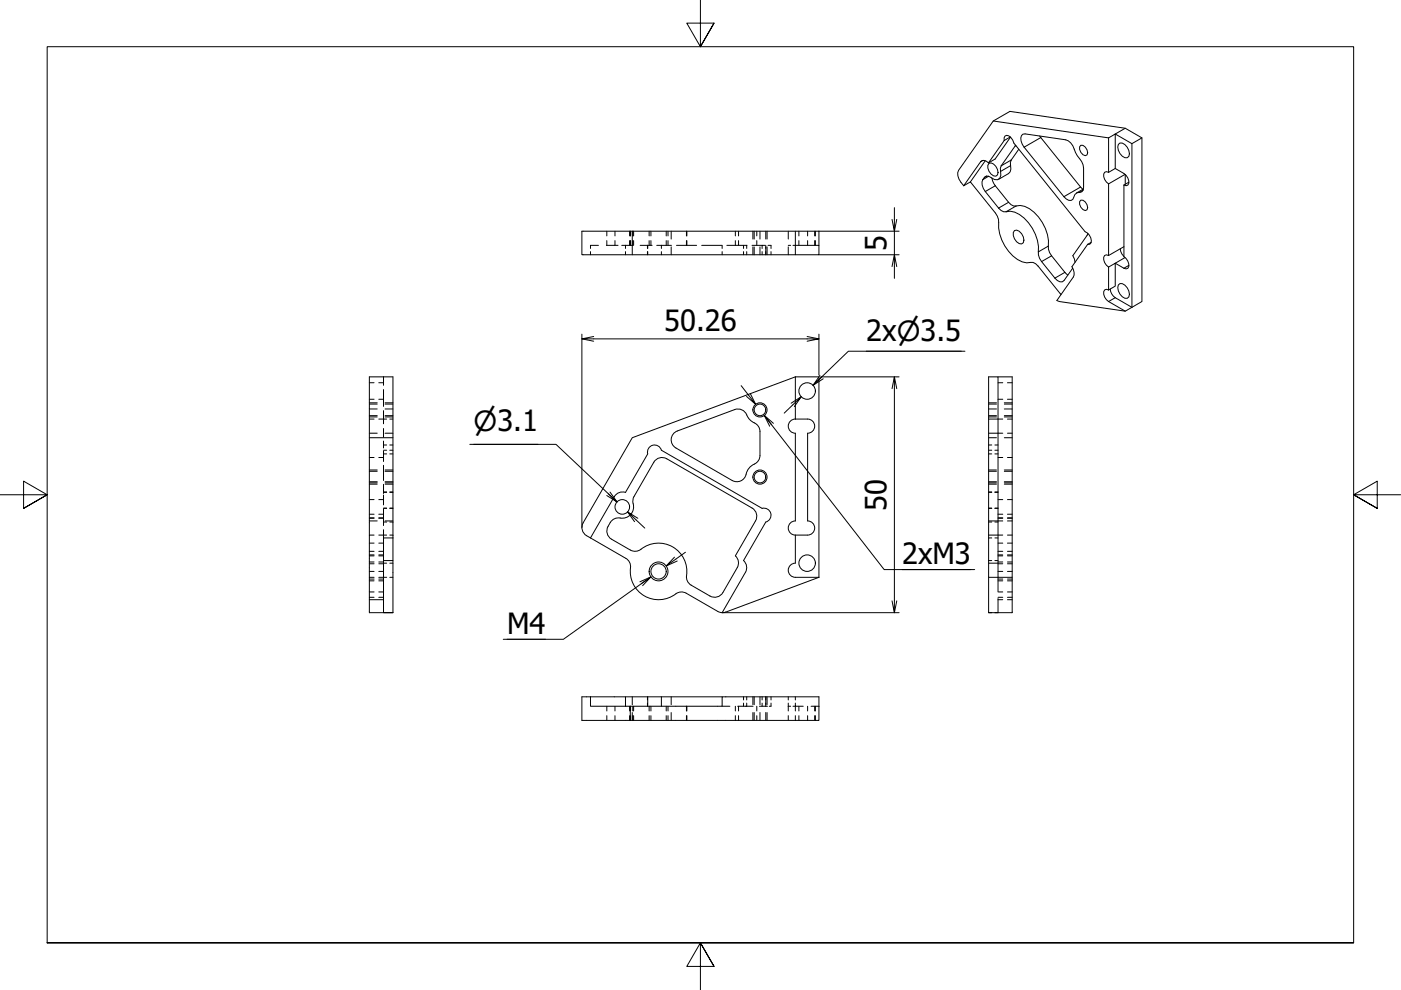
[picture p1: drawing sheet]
<svg xmlns="http://www.w3.org/2000/svg" width="297mm" height="210mm" viewBox="0 0 297 210" stroke-linecap="round" stroke-linejoin="round" font-family="sans-serif">
<defs><g id="words">
<g font-size="6.2">
<text x="187.9" y="53.2" transform="rotate(-90 187.9 53.2)">5</text>
<text x="140.8" y="70.2">50.26</text>
<text x="183.7" y="72.2">2x⌀3.5</text>
<text x="187.9" y="108.3" transform="rotate(-90 187.9 108.3)">50</text>
<text x="191.3" y="119.5">2xM3</text>
<text x="107.5" y="134.4">M4</text>
</g>
<text font-size="5.9" x="100.4" y="91.4">⌀3.1</text>
</g></defs>
<!-- layer: Visible (ISO) -->
<g fill="none" stroke="#000" stroke-width=".21">
<path d="M204.3 39.4l1.4-.8 5.3 6.6a3.9 3.9 0 0 1 .7 3.1 9.1 9.1 0 0 0 5 7.2l1 .2a1.96 1.96 0 0 1 2.4 .7l4.9 6.1M208.9 34.1l-3.2 4.5M209.6 34.5a1.09 1.09 0 0 0-1.7-.2l-3.6 5.1M209.7 34.6a1.53 1.53 0 0 1 1.8 1.3l.1 .7-.1 .5-.4 .3a1.89 1.89 0 0 1-1.4-2.8zM210.3 37.8l.1 .5 .6 1.1 2.8 3.5a1.94 1.94 0 0 0 2.5 .7 7.5 7.5 0 0 1 5.3 4.9 8.9 8.9 0 0 1 .7 4.3l.7 1.4 3.4 4.1M210.6 25.7l3.5-2.1 24.5 3.6 3.5 2v34.7l-2.1 1.3M212.9 29.8v-.6l.2-.4a1.24 1.24 0 0 1 1.6 .9l.3 .6 15.1 18.8a2.1 2.1 0 0 1 1.2 2.4l-.3 .3h-.4M212.9 29.8l-3.3 4.7M214.2 29l-1.3 .8M214.2 29.1l-3.2 4.6-1.4 .8M215.3 30.8l-3 4.4-.2 .5 .1 1.5-.2 .6-.5 .3h-.6l-1.3-.7a1.36 1.36 0 0 0-1.4 1.8l.7 1.4 2.8 3.5a1.94 1.94 0 0 0 2.5 .7 7.5 7.5 0 0 1 5.3 4.9 8.9 8.9 0 0 1 .7 4.4l.6 1.4 2.9 3.5 1 .8h.5l.4-.3 1.8-2.6M216 31.6l-1.6 2.3-.2 .5 .1 1.4-.1 .6-.4 .4-2.1 1.2"/>
<path d="M216.6 28.7l.3-.3h.4l8.6 1.2a2.77 2.77 0 0 1 1.9 2 7.4 7.4 0 0 0 1.5 2.7l.4 1.3-.1 4.7-.3 .4-1 .2-.4 .3-.4 1.1a1.29 1.29 0 0 1-1.9-.6l-8.5-10.5a2.5 2.5 0 0 1-.5-2.5zM220.4 28.8l9.2 11.3M229.2 30.8a1.48 1.48 0 0 1 1.3 2 1.2 1.2 0 0 1-1.6-1.1v-.6zM235 29.2l-24.4-3.5-7.4 10.4a2.42 2.42 0 0 0 .5 2.6l.6 .7M235 36.5l-.4-.1-.4 .1a1.81 1.81 0 0 0 .8 2.5M235 29.2l1.5-.8v7.3l-1.5 .8M235 29.2v7.3M235 39v15.2M236.5 35.7l1.8 1.1a1.97 1.97 0 0 1 .8 2.5l-.3 .1-.5-.2M237.1 30.6l.4-.3a2.22 2.22 0 0 1 1.8 2.9l-.3 .2a2.22 2.22 0 0 1-1.9-2.8zM238.3 39.2v15.2a1.97 1.97 0 0 1 .8 2.5l-.3 .1-.5-.1-1.8-1.1M238.5 37l-3.5 2"/>
<path d="M238.6 27.2l-2.1 1.2 3.5 2.1v34.7M238.6 37v2.1M239.4 38.6l-1.1 .6M242.1 29.2l-2.1 1.3M134.1 49v5M168.6 52h5v2h-5zM168.6 49v3M173.6 52v-3h-50.2v5h45.2M215.1 48.9a1.61 1.61 0 0 1 1.9 1.3l.1 .7-.1 .6-.4 .2a1.98 1.98 0 0 1-1.5-2.8zM229.2 42.4a1.48 1.48 0 0 1 1.3 2.1 1.2 1.2 0 0 1-1.6-1.2v-.5zM229.7 40.1l-1.5 .8M230.6 51.8l-3.3 4.8a2.17 2.17 0 0 1 .3 2.2l-3.5 4.9 .5 .2 14 2.1"/>
<path d="M230.7 49.5l-3.2 4.7 .4 1.4M231.4 51.4l-.8 .4M235 54.2l-.4-.2-.4 .2a1.81 1.81 0 0 0 .8 2.4M235 56.6l1.5-.8v4.9l-1.5 .8M235 56.6v4.9M237.5 52.7l.1 .6 .7 1.1M238.3 52.3l-3.3 1.9M168.6 79.9l-34.5 12.9-10.5 18.1a2 2 0 0 0 .8 2.7l8.3 4.8a2.38 2.38 0 0 1 .9 2.8 6.1 6.1 0 0 0 3.6 5.4 6.1 6.1 0 0 0 6.5-.9 1.99 1.99 0 0 1 1.8 .1l6.7 3.8 .9 .3M168.6 79.9h5v42.5M168.6 79.9v9M211.6 79.9h3v50h-5v-7.5M235 61.5l-.4-.2-.4 .2a1.81 1.81 0 0 0 .8 2.4l3.6 2.1 1.4-.8"/>
<path d="M235.4 61.3a2.37 2.37 0 0 0 1.1 1.8l3.5 2.1M237.1 60.4l.4-.3a2.22 2.22 0 0 1 1.8 2.9l-.3 .2a2.22 2.22 0 0 1-1.9-2.8zM78.3 92.8h5M159.9 89.7a2 2 0 0 1 1.2 1.8v5.1a2.02 2.02 0 0 1-1.2 1.8M159.9 89.7l-.8-.6-.6-.7a2.15 2.15 0 0 0-2.7-1.6l-12.2 4.6a2 2 0 0 0-1.3 1.7 2 2 0 0 0 1 1.9l11.9 6.9a2 2 0 0 0 3-1.4M159.9 98.4l-1.1 .9-.6 1.2M168.6 88.9a1.5 1.5 0 0 0-1.5 1.5 1.5 1.5 0 0 0 1.5 1.5v18.6a1.5 1.5 0 0 0-1.5 1.5 1.5 1.5 0 0 0 1.5 1.5M168.6 88.9h2.6a1.5 1.5 0 0 1 1.5 1.5 1.5 1.5 0 0 1-1.5 1.5v18.6a1.5 1.5 0 0 1 1.5 1.5 1.5 1.5 0 0 1-1.5 1.5h-2.6M209.6 88.9v24.6M209.6 88.9v-9h2v42.5M209.6 88.9h2M209.6 91.9h2"/>
<path d="M81.3 118.9h2v11M83.3 114.1h-2v15.8h2M83.3 118.9v-39h-5v50h5M125.2 114.1l5.1-8.8a2 2 0 0 1 2.3-.9l4.7-8.2a1.5 1.5 0 0 1 1.1-1.8 1.5 1.5 0 0 1 1.8 1.1l21.4 12.3a1.5 1.5 0 0 1 1.8 1 1.5 1.5 0 0 1-1 1.9l-4.8 8.2a2 2 0 0 1 .4 2.4l-4.9 8.6M168.6 113.5v5.9a1.5 1.5 0 0 0-1.5 1.5 1.5 1.5 0 0 0 1.5 1.5h5M209.6 113.5v8.9h2M209.6 113.5h2M209.6 110.5h2M209.6 119.4h2M78.3 127.2h3M156.3 120.3l-3 5.3a2.01 2.01 0 0 1-2.8 .8l-4-2.3a2.38 2.38 0 0 1-.9-2.9 6.1 6.1 0 0 0-3.6-5.5 6.1 6.1 0 0 0-6.5 1 2.02 2.02 0 0 1-1.9-.1l-3.9-2.3a2.01 2.01 0 0 1-.8-2.7 2.44 2.44 0 0 1 3.1-1.7 2.48 2.48 0 0 0 2.2-3.5l.2-1.1 4.2-7.3a2.01 2.01 0 0 1 2.8-.7l18.1 10.4a1.99 1.99 0 0 1 .7 2.7l-4.3 7.5a2 2 0 0 1 .4 2.4M173.6 122.4l-19.7 7.4-.8 .1"/>
<path d="M211.6 122.4h3M125.2 147.7v2h27.9v-2h20.5v5h-50.2v-5h9.2v2M132.6 147.7h20.5M133.6 149.7v3M137.3 147.7v2M140.2 147.7v2"/>
<circle cx="161.1" cy="86.9" r="1.23"/>
<circle cx="171.1" cy="82.9" r="1.75"/>
<circle cx="131.9" cy="107.5" r="1.55"/>
<circle cx="161.1" cy="101.2" r="1.23"/>
<circle cx="171.1" cy="119.4" r="1.75"/>
<circle cx="139.6" cy="121.2" r="1.62"/>
</g>
<!-- layer: Visible Narrow (ISO) -->
<g fill="none" stroke="#000" stroke-width=".21">
<path d="M208.4 34l-.5 .3M209.2 37.3l-.5 .3M209.6 37.4l-1.2 .7M211 39.4l-2.1 1.2M214.3 35.1l-2.2 1.2M214.4 33.9l-2.1 1.3M215.4 30.9h-.2M220.7 29.2l-3.6 2M229.1 39.7l-3.5 2M213.8 42.9l-2.1 1.2M215.4 43.7l-2.1 1.2M222.3 52.2l-2.2 1.2"/>
<path d="M223 54.2l-2.2 1.3M225.8 57.7l-2.1 1.3M229.6 40.4l-.7 .4M238.5 54.6l-2 1.2M239.4 56.3l-1.1 .6M236.5 63.1l-1.5 .8"/>
<circle cx="161.1" cy="86.9" r="1.5"/>
<circle cx="161.1" cy="101.2" r="1.5"/>
<circle cx="139.6" cy="121.2" r="2"/>
</g>
<!-- layer: Hidden (ISO) -->
<g fill="none" stroke="#000" stroke-width=".21">
<path d="M125.2 53.3v.7M126.9 52h-1.7v.7M128.6 52h2.4M128.7 49v1M128.7 51v1M130.4 49v1M130.4 51v1M132.6 52v.7M132.6 53.3v.7M133.5 49v1M133.5 51v1M133.6 49v1"/>
<path d="M133.6 51v1M133.7 49v1M133.7 51v1M134.2 51v1h-2.4M134.2 49v1M134.3 49v1M134.3 51v1M135.7 52h2.6M137.3 52v.7M137.3 53.3v.7M137.6 49v1M137.6 51v1"/>
<path d="M138 49v1M138 51v1M139.2 52h3.2M140.2 52v.7M140.2 53.3v.7M141.3 49v1M141.3 51v1M141.6 49v1M141.6 51v1M142.3 49v1.7M142.3 52.3v1.7M143.4 52h4.3"/>
<path d="M145.5 49v1M145.5 51v1M145.6 49v1M145.6 51v1M148.8 52h4.2M153.1 52v.7M153.1 53.3v.7M154.1 52h4.3M155.9 49v1M155.9 51v1M156.6 49v1M156.6 51v1"/>
<path d="M157.6 52v.7M157.6 53.3v.7M158.3 52v.7M158.3 53.3v.7M159.4 52h2.2M159.6 49v1.7M159.6 52.3v1.7M159.9 49v1.7M159.9 52.3v1.7M160.5 49v1M160.5 51v1M161.1 49v1.7"/>
<path d="M161.1 52.3v1.7M161.6 53.3v.7M162.2 52h-.6v.7M162.4 49v1.7M162.4 52v2M162.6 49v1.7M162.6 52.3v1.7M162.8 52h.7v.7M163.5 53.3v.7M167.1 49v1.7M167.1 52.3v1.7M167.1 52h.5"/>
<path d="M168.1 52h.5M169.4 49v1M169.4 51v1M171.2 49v1M171.2 51v1M172.7 49v1M172.7 51v1M172.9 49v1M172.9 51v1M81.3 79.9v1.8M78.3 91.9h1.7M78.3 88.9h1"/>
<path d="M78.3 97h1M78.3 86.7h1.7M78.3 99.9h1.7M78.3 88.1h1.7M78.3 85.7h1.7M78.3 84.7h1M78.3 81.2h1M78.3 99.7h1.7M78.3 88.4h1.7M78.3 85.4h1.7M80.3 88.9h1.7M80.3 97h1"/>
<path d="M80.3 84.7h1M80.3 81.2h1M81.3 95.6v.6h.7M81.3 82.6v3.6M81.3 87.1v2.8M81.3 90.9v1.8M81.3 93.5v1.5M81.3 96.2v1.7M81.3 98.7v3.2M81.3 95.5h.7M81.3 94.3h.7M81.6 91.9h1.7"/>
<path d="M81.6 86.7h1.7M81.6 99.9h1.7M81.6 88.1h1.7M81.6 85.7h1.7M81.6 99.7h1.7M81.6 88.4h1.7M81.6 85.4h1.7M82.6 88.9h.7M82.6 96.2h.7M82.6 95.5h.7M82.6 94.3h.7M209.6 96.2h.7"/>
<path d="M209.6 95.5h.7M209.6 94.3h.7M209.6 86.7h1.7M209.6 99.9h1.7M209.6 88.1h1.7M209.6 85.7h1.7M209.6 99.7h1.7M209.6 88.4h1.7M209.6 85.4h1.7M209.6 92.8h1.7M210.9 96.2h.7M210.9 95.5h.7"/>
<path d="M210.9 94.3h.7M211.6 91.9h1M211.6 88.9h1M211.6 97h1M211.6 84.7h1M211.6 81.2h1M212.9 86.7h1.7M212.9 99.9h1.7M212.9 88.1h1.7M212.9 85.7h1.7M212.9 99.7h1.7M212.9 88.4h1.7"/>
<path d="M212.9 85.4h1.7M212.9 92.8h1.7M213.6 91.9h1M213.6 88.9h1M213.6 97h1M213.6 84.7h1M213.6 81.2h1M78.3 113.5h1M78.3 110.5h1.7M78.3 115.2h1M78.3 109.9h1M78.3 102.1h1.7"/>
<path d="M78.3 117.9h1M78.3 116.9h1M78.3 109.8h1M78.3 102.4h1.7M78.3 117.7h1M78.3 109h1M78.3 105.9h1M78.3 119.5h1M78.3 102.7h1.7M78.3 119.2h1M80.3 113.5h1.7M80.3 115.2h1"/>
<path d="M80.3 109.9h1M80.3 117.9h1M80.3 116.9h1M80.3 109.8h1M80.3 117.7h1M80.3 109h1M80.3 105.9h1M80.3 119.5h1M80.3 119.2h1M81.3 119.4h.7M81.3 102.7v1.9M81.3 105v2"/>
<path d="M81.3 107.9v3.5M81.3 112.3v1.8M81.3 110.7h.7M81.3 107.8h.7M81.3 107.7h.7M81.3 104.4h.7M81.3 104.3h.7M81.6 110.5h1.7M81.6 102.1h1.7M81.6 102.4h1.7M81.6 102.7h1.7M82.6 113.5h.7"/>
<path d="M82.6 119.4h.7M82.6 110.7h.7M82.6 107.8h.7M82.6 107.7h.7M82.6 104.4h.7M82.6 104.3h.7M209.6 102.1h1.7M209.6 110.7h.7M209.6 107.8h.7M209.6 107.7h.7M209.6 104.4h.7M209.6 104.3h.7"/>
<path d="M209.6 102.4h1.7M209.6 102.7h1.7M209.6 114.1h.7M209.6 118.9h.7M210.9 110.7h.7M210.9 107.8h.7M210.9 107.7h.7M210.9 104.4h.7M210.9 104.3h.7M210.9 114.1h.7M210.9 118.9h.7M211.6 113.5h1"/>
<path d="M211.6 110.5h1M211.6 115.2h1M211.6 109.9h1M211.6 117.9h1M211.6 116.9h1M211.6 109.8h1M211.6 117.7h1M211.6 109h1M211.6 105.9h1M211.6 119.5h1M211.6 119.2h1M212.9 102.1h1.7"/>
<path d="M212.9 102.4h1.7M212.9 102.7h1.7M213.6 113.5h1M213.6 110.5h1M213.6 115.2h1M213.6 109.9h1M213.6 117.9h1M213.6 116.9h1M213.6 109.8h1M213.6 117.7h1M213.6 109h1M213.6 105.9h1"/>
<path d="M213.6 119.5h1M213.6 119.2h1M78.3 125.5h1M78.3 122.4h1M78.3 126.6h1M78.3 121.2h1M78.3 122.8h1M78.3 123.2h1M80.3 125.5h1M80.3 122.4h1.7M80.3 126.6h1M80.3 121.2h1"/>
<path d="M80.3 122.8h1M80.3 123.2h1M82.6 122.4h.7M209.6 129.9h.7M211.6 125.5h1M211.6 126.6h1M211.6 121.2h1M211.6 122.8h1M211.6 123.2h1M211.6 126.9v3h-.7M211.6 127.2h1M211.6 122.4v3"/>
<path d="M213.6 125.5h1M213.6 126.6h1M213.6 121.2h1M213.6 122.8h1M213.6 123.2h1M213.6 127.2h1M128.7 149.7v1M128.7 151.7v1M130.4 149.7v1M130.4 151.7v1M133.5 149.7v1M133.5 151.7v1"/>
<path d="M133.7 149.7v1M133.7 151.7v1M134.1 147.7v1.7M134.1 151.1v1.6M134.2 149.7v1M134.2 151.7v1M134.3 149.7v1M134.3 151.7v1M137.3 147.7v.7M137.3 149.1v.6M137.6 149.7v1M137.6 151.7v1"/>
<path d="M138 149.7v1M138 151.7v1M141.3 149.7v1M141.3 151.7v1M141.6 149.7v1M141.6 151.7v1M142.3 147.7v1.7M142.3 151.1v1.6M145.5 149.7v1M145.5 151.7v1M145.6 149.7v1M145.6 151.7v1"/>
<path d="M153.1 149.7h1.7M155.9 149.7v1M155.9 151.7v1M156.4 149.7h1.7M156.6 149.7v1M156.6 151.7v1M157.6 147.7v.7M157.6 149.1v.6M158.2 149.7h1.5M158.3 147.7v.7M158.3 149.1v.6M159.6 147.7v1.7"/>
<path d="M159.6 151.1v1.6M159.9 147.7v1.7M159.9 151.1v1.6M160.5 149.7v1M160.5 151.7v1M161 149.7h1.7M161.1 147.7v1.7M161.1 151.1v1.6M161.6 147.7v.7M161.6 149.1v.6M162.4 147.7v2M162.4 151.1v1.6"/>
<path d="M162.6 147.7v1.7M162.6 151.1v1.6M163.5 147.7v.7M163.5 149.1v.6h-.4M167.1 147.7v.7M167.1 149.1v1.6M167.1 151.7v1M167.1 149.7h.5M168.1 149.7h.5v1M168.6 149.1v.6h1.7M168.6 147.7v.7M168.6 151.7v1"/>
<path d="M169.4 149.7v1M169.4 151.7v1M171.2 149.7v1M171.2 151.7v1M172 149.7h1.6M172.7 149.7v1M172.7 151.7v1M172.9 149.7v1M172.9 151.7v1"/>
</g>
<!-- layer: Border (ISO) -->
<path d="M148.5 0v9.9l-2.9-5h5.8l-2.9 5 2.9-5M0 104.9h10l-5-2.9v5.8l5-2.9-5 2.9M297 104.9h-10l5-2.9v5.8l-5-2.9 5 2.9M10 199.9v-190h277v190h-277h277M151.4 204.9l-2.9-5 2.9 5h-5.8l2.9-5v10" fill="none" stroke="#000" stroke-width=".21"/>
<!-- layer: Dimension (ISO) -->
<g fill="none" stroke="#000" stroke-width=".21">
<path d="M173.6 54h17M173.6 49h17M189.6 44v5l-.5-2.5M190.1 56.5l-.5-2.5v5M190.1 46.5l-.5 2.5v5l-.5 2.5M123.4 71.8l2.5 .5M123.4 70.8v41M125.9 71.4l-2.5 .4h50.2l-2.5 .5M171.1 71.4l2.5 .4M173.6 70.8v8.7M173.8 79.6l-1.4 2.1 1.8-1.7M174 79.9h16.6"/>
<path d="M183.7 74.5h20.1M189.6 79.9l-.5 2.5M204.6 74.5h-24.7l-7.5 7.2 2.1-1.4M99.6 94.2h18.3l12.9 12.2-1.5-2.1M100.4 94.2h13.7M157.1 81.8l3.1 3.9-1.9-1.6M159.1 83.4l1.1 2.3M163.2 90.4l-1.1-2.3 25.4 32.7h19.1M164 89.8l-1.9-1.7 1.5 2M168.4 86.2l1.5-2.1-3.6 3.5M169.9 84.1l-2.2 1.4M190.1 82.4l-.5-2.5v50l-.5-2.5"/>
<path d="M129 104.7l1.8 1.7-2.2-1.3M133.1 108.5l1.4 2.1M135.2 109.9l-2.1-1.4 3.6 3.5M143.6 118.9l-2.3 1.1M145.3 117.1l-4 2.9 1.7-1.9M107.5 135.5h8.1M135.7 123.4l2.3-1.1-18.6 13.2h-12.7M136 123.8l2-1.5-1.7 1.9M153.1 129.9h37.5M190.1 127.4l-.5 2.5M191.3 120.8h14.5"/>
</g>
<use href="#words"/>
</svg>
